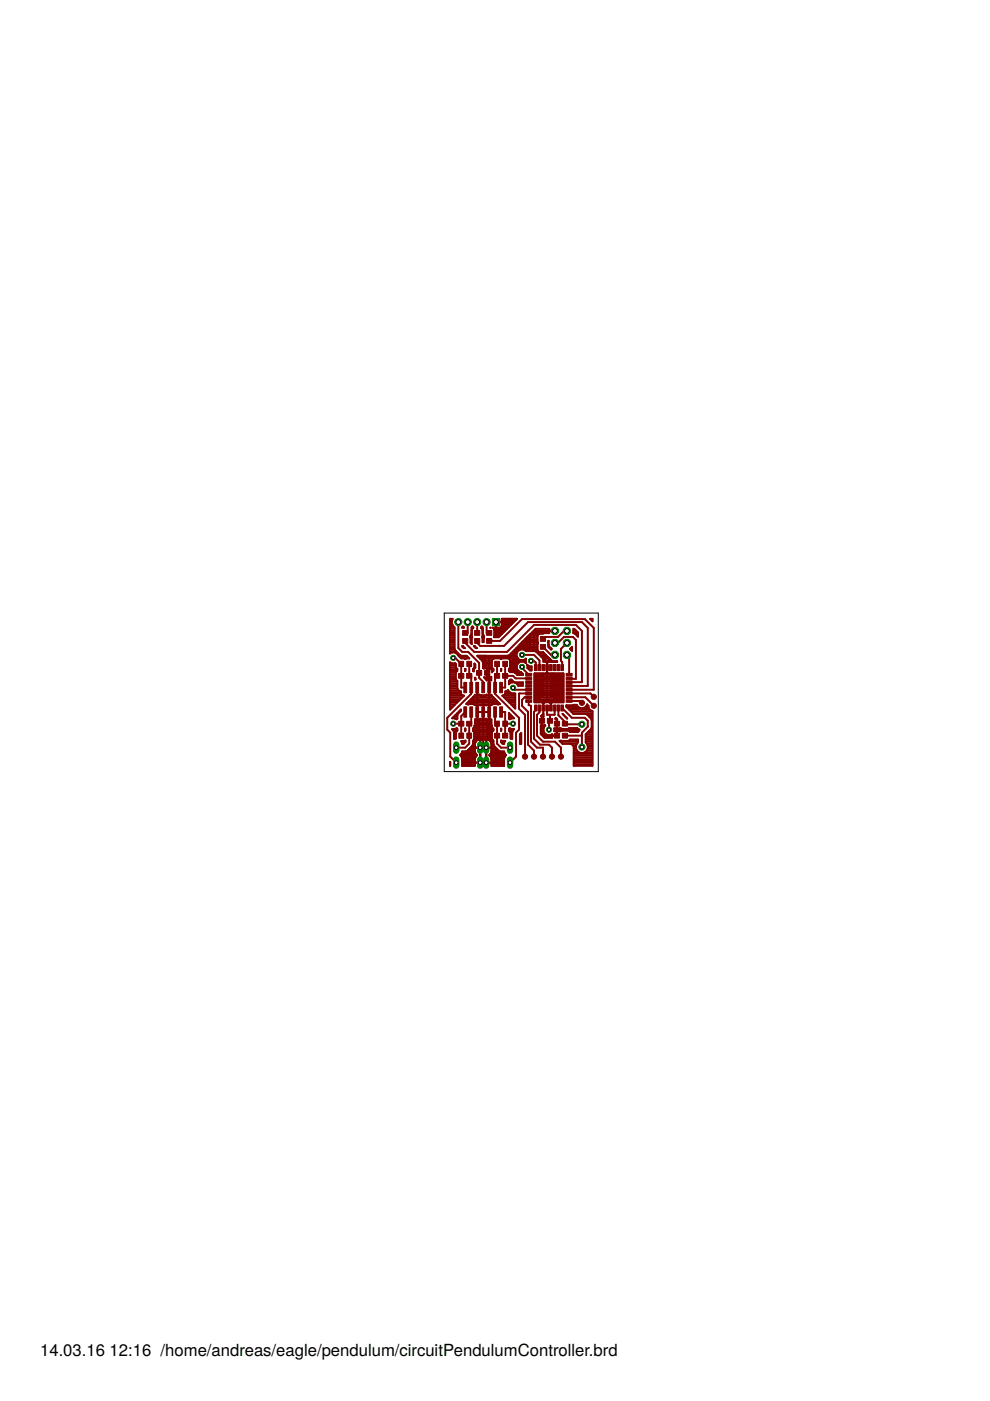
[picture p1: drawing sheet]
<svg xmlns="http://www.w3.org/2000/svg" width="210mm" height="297mm" viewBox="0 0 210 297" stroke-linecap="round" stroke-linejoin="round" font-family="sans-serif">
<defs><g id="words">
<g font-size="3.5">
<text x="8.5" y="287.5">14.03.16</text>
<text x="23.2" y="287.5">12:16 /home/andreas/eagle/pendulum/circuitPendulumController.brd</text>
</g>
</g></defs>
<g fill="#800000" stroke="#800000" stroke-width=".21">
<path d="M113.3 149.5h.6v1.2h-.6z"/>
<path d="M114.1 149.5h.6v1.2h-.6z"/>
<path d="M114.9 149.5h.6v1.2h-.6z"/>
<path d="M115.7 149.5h.6v1.2h-.6z"/>
<path d="M116.5 149.5h.6v1.2h-.6z"/>
<path d="M117.3 149.5h.6v1.2h-.6z"/>
<path d="M118.1 149.5h.6v1.2h-.6z"/>
<path d="M118.9 149.5h.6v1.2h-.6z"/>
<path d="M120 148.4h1.3v.5h-1.3z"/>
<path d="M120 147.6h1.3v.5h-1.3z"/>
<path d="M120 146.7h1.3v.6h-1.3z"/>
<path d="M120 146h1.3v.5h-1.3z"/>
<path d="M120 145.2h1.3v.5h-1.3z"/>
<path d="M120 144.4h1.3v.5h-1.3z"/>
<path d="M120 143.6h1.3v.5h-1.3z"/>
<path d="M120 142.8h1.3v.5h-1.3z"/>
<path d="M118.9 140.9h.6v1.3h-.6z"/>
<path d="M118.1 140.9h.6v1.3h-.6z"/>
<path d="M117.3 140.9h.6v1.3h-.6z"/>
<path d="M116.5 140.9h.6v1.3h-.6z"/>
<path d="M115.7 140.9h.6v1.3h-.6z"/>
<path d="M114.9 140.9h.6v1.3h-.6z"/>
<path d="M114.1 140.9h.6v1.3h-.6z"/>
<path d="M113.3 140.9h.6v1.3h-.6z"/>
<path d="M111.5 142.8h1.2v.5h-1.2z"/>
<path d="M111.5 143.6h1.2v.5h-1.2z"/>
<path d="M111.5 144.4h1.2v.5h-1.2z"/>
<path d="M111.5 145.2h1.2v.5h-1.2z"/>
<path d="M111.5 146h1.2v.5h-1.2z"/>
<path d="M111.5 146.7h1.2v.6h-1.2z"/>
<path d="M111.5 147.6h1.2v.5h-1.2z"/>
<path d="M111.5 148.4h1.2v.5h-1.2z"/>
<path d="M104.7 144.7h.6v2.2h-.6z"/>
<path d="M104.7 149.9h.6v2.2h-.6z"/>
<path d="M105.9 144.7h.6v2.2h-.6z"/>
<path d="M103.4 144.7h.6v2.2h-.6z"/>
<path d="M102.2 144.7h.5v2.2h-.5z"/>
<path d="M105.9 149.9h.6v2.2h-.6z"/>
<path d="M103.4 149.9h.6v2.2h-.6z"/>
<path d="M102.2 149.9h.5v2.2h-.5z"/>
<path d="M99.6 144.7h.6v2.2h-.6z"/>
<path d="M99.6 149.9h.6v2.2h-.6z"/>
<path d="M100.9 144.7h.6v2.2h-.6z"/>
<path d="M98.3 144.7h.6v2.2h-.6z"/>
<path d="M100.9 149.9h.6v2.2h-.6z"/>
<path d="M98.3 149.9h.6v2.2h-.6z"/>
<path d="M104.8 142.8h1.1v1h-1.1z"/>
<path d="M106.6 142.8h1.1v1h-1.1z"/>
<path d="M116.1 152.3h1.1v1h-1.1z"/>
<path d="M114.4 152.3h1.1v1h-1.1z"/>
<path d="M101 142.2h1.1v1h-1.1z"/>
<path d="M102.7 142.2h1.1v1h-1.1z"/>
<path d="M106.6 140.2h1v1.1h-1z"/>
<path d="M104.9 140.2h1v1.1h-1z"/>
<path d="M114.6 136.7h1.1v1h-1.1z"/>
<path d="M114.6 135h1.1v1h-1.1z"/>
<path d="M98.1 135.4h1.1v1h-1.1z"/>
<path d="M98.1 133.7h1.1v1h-1.1z"/>
<path d="M103.2 135.4h1.1v1h-1.1z"/>
<path d="M103.2 133.7h1.1v1h-1.1z"/>
<path d="M100.6 135.4h1.1v1h-1.1z"/>
<path d="M100.6 133.7h1.1v1h-1.1z"/>
<path d="M97.3 155.4h1v1.1h-1z"/>
<path d="M99 155.4h1v1.1h-1z"/>
<path d="M98.9 152.9h1.1v1h-1.1z"/>
<path d="M97.2 152.9h1.1v1h-1.1z"/>
<path d="M97.3 140.2h1v1.1h-1z"/>
<path d="M99 140.2h1v1.1h-1z"/>
<path d="M98.9 142.8h1.1v1h-1.1z"/>
<path d="M97.2 142.8h1.1v1h-1.1z"/>
<path d="M106.6 152.9h1v1.1h-1z"/>
<path d="M104.9 152.9h1v1.1h-1z"/>
<path d="M104.8 155.5h1.1v1h-1.1z"/>
<path d="M106.6 155.5h1.1v1h-1.1z"/>
<path d="M117.5 152.9h1.1v1h-1.1z"/>
<path d="M119.2 152.9h1.1v1h-1.1z"/>
<path d="M117.5 155.5h1.1v1h-1.1z"/>
<path d="M119.2 155.5h1.1v1h-1.1z"/>
</g>
<g fill="#800000" stroke="#800000" stroke-width=".21">
<circle cx="117" cy="160.4" r=".55"/>
<circle cx="118.9" cy="160.4" r=".55"/>
<circle cx="123.4" cy="149" r=".55"/>
<circle cx="125.9" cy="149.6" r=".55"/>
<circle cx="125.9" cy="147.7" r=".55"/>
<circle cx="115.1" cy="160.4" r=".55"/>
<circle cx="113.2" cy="160.4" r=".55"/>
<circle cx="111.3" cy="160.4" r=".55"/>
</g>
<g fill="none" stroke="#800000" stroke-width=".42">
<path d="M95.4 133.3h1M95.4 138.5h.1M95.4 138.2h1.4M95.4 137.8h1.1M95.4 137.4h1M95.4 137h1M95.4 136.7h1M95.4 136.3h1M95.4 135.9h1M95.4 135.5h1M95.4 135.1h1M95.4 134.8h1"/>
<path d="M95.4 134.4h1M95.4 134h1M95.4 133.7h1M95.4 132.9h.9M95.4 132.5h.6M95.4 132.2h.4M95.4 131.8h.4M95.4 131.4h.5M95.4 138.5a1.14 1.14 0 0 1 1.7 .5l.7 .6 .8 .1M95.8 132.1l.2-.9h-.6v7.3M95.8 132.1l.6 .9 .1 4.9 1 1 1.4 .1 .6 .6-.9 .1M96.1 139.5h.4l1.3 1.3v5h.8"/>
<path d="M96.8 138.5h.4M97.1 138.9h.4M97.2 131.9v5.5l.8 .8h1.3l2.3 2.3v3.2l.8 .9v1.2M97.5 139.3h1.7M98 137l.6 .4h-.3zM98.1 132.9h.2M98.2 132.8l.2 .3h-.4zM98.5 139.6h.3M98.6 139.7h.1M98.6 135.9v.4l1.9 1.9h7l5.7-5.7h8.9l1.3 1.3v10.8h-2.7M99.2 131.9v2.3h-.6M99.7 135l.3-.6v-1.4l.2-.2 .2 .4-.4 .4 .1 1.4"/>
<path d="M99.7 135.1l.1 1.2 .2 .3M99.7 135v.1M99.7 135.1h.4M99.8 136.3h.2M99.8 135.9h.2M99.8 135.5h.2M99.8 134.8h.2M100 134.4h.1M100 133.3h.2M100 134h.1M100 133.7h.1M100 136.5v.1"/>
<path d="M100.1 132.9h.2M100.1 135h.1M100.1 135.1l-.1 1.4M100.5 137h.2l.4 .4h-.2zM101.2 131.9v2.3M101.2 135.9v.4l.6 .6h5.1l5.1-5h11.4l1.2 1.2v12.3h-3.9M101.5 139.3h8.1M101.8 139.6h2.9M102.1 132.9h.2M102.2 133.3h.2M102.2 135.1l.1 1h.3v-1M102.2 135v.1"/>
<path d="M102.2 135l.1-1.4-.3-.4 .2-.4 .2 .2v1.4l.2 .6M102.3 135.1h.3M102.3 135.9h.3M102.3 135.5h.3M102.3 134.8h.3M102.3 134.4h.1M102.3 134h.1M102.3 133.7h.1M102.6 135l.1 .1M102.6 135v.1M103 139l-.1 .3v2.3h-.5M103.2 131.9v2.3h.5"/>
<path d="M103.7 135.9h2.3l4.7-4.6h13.3l1.9 1.8v13.1h-5.2M104 133.1h.1M104.7 133.3h2.8M104.8 135v.1M104.9 134.8h1.1M104.9 134.4h1.5M104.9 134h1.8M104.9 133.7h2.2M105.1 132.9h.1M105.1 132.5h.1M105.1 132.2h.1M105.2 131.8h1.2v-.6h3.2l-3.9 3.9h-.9l.1-1.5-.5-.5h.7v-1.2h1.3v.8l-.2 .3-1 .1z"/>
<path d="M106.1 139.6h.3M106.3 132.9h1.6M106.4 132.5h1.8M106.4 132.2h2.2M106.4 131.8h2.6M106.4 131.4h3M106.5 131.2l-.1 1.8-.4 .2h-1.3M107.8 139.6h2M108 138.9h1.5M108.4 138.5h1.2M108.7 138.2h1M108.8 140h.1"/>
<path d="M109.1 137.8h1.2M109.5 137.4h4.5M109.7 139.5a1.16 1.16 0 0 1 .2-1.6 1.16 1.16 0 0 1 1.6 .1h1.9l.3 .2 1.4 1.4 .1 .7 .6 .1M109.7 139.5l-.1-.3-1 1-.4 .1M109.7 139.5l.7 .5M109.9 137h4.1M110.2 136.7h3.8M110.6 136.3h3.4M110.7 138.9h2.5l1.2 1.1v1.5M111 135.9h3M111.1 137.8h2.9M111.4 135.5h2.6"/>
<path d="M111.5 139.7l-.6 .3M111.5 139.7h.1M111.5 139.7v.9l-.2-.2M111.7 135.1h2.3M112.1 134.8h1.9M112.4 134.5v2.3h-2.3M112.5 134.4h1.8M112.9 134h3.5M113.2 137.6h-3.2l-1.9 1.9h-4.4v2.7l-.4 .5 .4 .4v9.4M113.2 137.6l2.8 2.8v8M113.2 133.7h3.2M113.6 138.2h.6"/>
<path d="M114 136.2v.2zM114 138.5h1.3M114.1 136.3l-.1-1.4 .2-.4 2.2-.3v-.4l1.2-.1h-1.2v-.4h-2.8l-5.6 5.6-.3 .1h-6.5l1.1 1.1 .1 1.5 .8 .1v.9l.1-.9h.7l.2 .2M114.1 136.3v1.7l.3 .3h.7M114.1 136.3h.1M114.4 138.9h1.3M114.8 139.3h1.3M115.1 138.3l1.6 1.6 .1 .4M115.1 138.3l2 1.9 1 .1-1.9 .1M115.1 139.6h1.4M115.1 137.2l1.7 1.7h.9M116.2 136.3l.1 .2"/>
<path d="M116.2 136.3h.1M116.3 137h.1M116.3 136.7h.1M116.3 135.9h.1M116.3 136.1l-.1 .2M116.3 135.9v1.3l.5 .5 .2-.1-.7-.7M116.5 137.4h.3M117.7 133.8h-3.8l-.7 .6v3.2M117.7 136.3h.6l1.3-1.3h1.9l.6 .7v8.2l-1.4-.1M120.2 133.8h-.6l-1.3 1.2h-2.8l-.4 .5M120.2 138.9h.5v4.1M120.2 136.3l-1.3 1.3v2.5l.3 .3v1.1"/>
<path d="M120.9 137.6l.4-.4v.8zM121.1 137.8h.2M121.1 137.4h.2M121.6 133.3h.2l.8 .8v.9l-.7-.6-.3-.2zM121.6 134h.9M121.6 133.7h.5M122 134.4h.6M122.3 134.8h.3M125.1 131.2h.5v.5zM125.3 131.4h.3M95.4 142.6h1.2M95.4 143h1.2"/>
<path d="M95.4 150.1h.3M95.4 149.8h.7M95.4 149.4h1.1M95.4 149h1.5M95.4 148.6h1.8M95.4 148.3h2.2M95.4 147.9h2.6M95.4 147.1h2.4M95.4 146.7h2.3M95.4 146.4h1.8M95.4 146h1.6M95.4 145.6h1.6"/>
<path d="M95.4 145.3h1.6M95.4 144.9h1.6M95.4 144.5h1.6M95.4 144.1h1.3M95.4 143.8h1.2M95.4 143.4h1.2M95.4 142.3h1.5M95.4 141.9h1.6M95.4 141.5h1.3M95.4 141.1h1.3M95.4 140.8h1.2M95.9 152.3l1.8-1.9v.3a1.74 1.74 0 0 0-.8 1.7z"/>
<path d="M96.1 153.4h1.7M96.2 152h.8M96.2 155h.7M96.3 156.5h.4M96.3 156.1h.4M96.3 155.7h.4M96.3 155.4h.4M96.3 154.6l.5-.2 .2 .1v.4l-.3 .4v1.3l-.4 .1v-1.5l-.4-.6h1.1M96.5 152.4h.5M96.5 151.6h.5M96.7 144.1l-.1-1.4 .4-.5v-.4l-.3-.4v-.6l-.2-.2-.6 .1-.5-.3v10.1l3-3h-3M96.7 144.1l.3 .3v1.5a.76 .76 0 0 0 .7 .7l.1 .6 .4 .3"/>
<path d="M96.9 151.3h.3M97.3 150.9h.3M97.7 150.5h.1M97.8 157.1l.2 .5M97.8 157.1v.1M97.8 159.9h3.1M97.8 157.2h.9M98 159.5h2.7M98 157.6h.4M98.6 154.6h.1M98.6 141.9h.1M98.6 154.5v.4z"/>
<path d="M98.6 141.8v.5zM98.6 157.1l.1 .2-.4 .4-.3-.1M98.6 151l-.8 .8v4.2M98.6 157v.1M98.6 154.9h.1M98.6 157.1h-.8M98.6 141.8h.1M98.9 149.3h1.5M98.9 149.3l1.5-1.5v1.5M99.1 149h6.6M99.2 159.1h1.5M99.5 140.8v2.5h.4v3.8l-5.1 5.1v2.5l.7 .6v5.1l1.2 1.3"/>
<path d="M99.5 148.6h5.8M99.6 158.7h1.1M99.9 151v2.4h-.4v4.3l-.9 .8h-1.9M99.9 148.3h5.1M99.9 158.4l-.8 .8-1.1 .1-.4 .8 .4 .7v1.6h2.7l.1-1.8M99.9 158.4h.1M99.9 158.3h.8M100.2 158h.5M100.3 147.9h4.3M100.3 157.6h.4M100.3 157.2h.6M100.3 154.6h4.3"/>
<path d="M100.3 141.9h.2M100.3 149.3l.2 .1M100.3 142.3h.1M100.4 155h4.1M100.5 156.9h.8M100.5 149.4l1.3 .2 .3-.2h.7l.3 .2 1.2-.2M100.6 154.2h3.7M100.6 149.4h3.7M100.6 141.5h.2M100.6 140.7l.2 .2v.7l-.3 .2-.1 .5-.1-.1v-.4l.3-.4zM100.6 156.5h3.6M100.6 156.1h3.6"/>
<path d="M100.6 155.7h3.6M100.6 155.4h3.6M100.6 141.1h.2M100.6 140.8h.1M100.6 147.5h3.7M100.6 153.9h3.7M100.7 158.5h3.5M100.7 157.6a1.18 1.18 0 0 1 1.8-.7 1.11 1.11 0 0 1 1.7 .7M100.7 157.6v1.8l.5 .7-.4 .5M100.7 143.7l.2 .4h-.2zM100.7 152.7h3.5M100.7 153.5h3.5"/>
<path d="M100.7 153.1h3.5M100.7 143.8h.1M100.7 152.7h.9M101.2 145.8v6.7M101.2 148.4h2.5M101.2 145.8h.1M101.2 151h2.5M101.2 152.4h.1M101.2 152h.1M101.2 151.6h.1M101.2 151.3h.1M101.2 150.9h.1"/>
<path d="M101.2 150.5h.1M101.2 150.1h.1M101.2 149.8h.1M101.2 147.1h.1M101.2 146.7h.1M101.2 146.4h.1M101.2 146h.1M101.6 152.7h.1M101.6 152.7v3.9a1.25 1.25 0 0 0-1.1 1v1.8l.4 .7-.4 .7v1.6M101.6 147.3h-.9l-.1 .3-1.7 1.7M101.7 147.3l.3 .3h.9l.3-.3h1l.3 .5M101.7 147.3h-.1"/>
<path d="M101.8 156.7v5M101.8 159.9h.1M101.8 159.5h.1M101.8 159.1h.1M101.8 158.7h.1M101.8 158.3h.1M101.8 158h.1M101.8 157.6h.1M101.8 157.2h.1M101.8 156.9h.1M102.2 140h2.1M102.3 156.9h.3"/>
<path d="M102.4 141.5h1.9M102.4 141.1h1.9M102.4 140.8h1.9M102.4 140.4h1.9M102.4 148.4v10.1M102.4 152.4h.1M102.4 152h.1M102.4 151.6h.1M102.4 151.3h.1M102.4 150.9h.1M102.4 150.5h.1M102.4 150.1h.1"/>
<path d="M102.4 149.8h.1M102.9 143.8h1.3M103.1 156.7v5M103.1 159.9h.1M103.1 159.5h.1M103.1 159.1h.1M103.1 158.7h.1M103.1 158.3h.1M103.1 158h.1M103.1 157.6h.1M103.1 157.2h.1M103.1 156.9h.1"/>
<path d="M103.1 144.1h1.1M103.2 142.7l.1 .9 .9-.1v.8h-1l-.6-.7h.6zM103.2 143h.1M103.2 143.4h.1M103.2 142.3h.1M103.2 141.9h.1M103.6 156.9h.8M103.7 145.8h.1M103.7 152.4h.1M103.7 152h.1M103.7 151.6h.1M103.7 151.3h.1"/>
<path d="M103.7 150.9h.1M103.7 150.5h.1M103.7 150.1h.1M103.7 149.8h.1M103.7 147.1h.1M103.7 146.7h.1M103.7 146.4h.1M103.7 146h.1M103.7 145.6h.1M103.7 145.3h.1M103.7 144.9h.1M103.7 144.5h.1"/>
<path d="M104 159.9h3.1M104 157.2h.6M104.1 159.5h2.8M104.2 152.7h-.9v3.9a1.25 1.25 0 0 1 1 1v1.8l-.4 .7 .4 .7v1.6M104.2 157.6h.4M104.2 159.1h1.5M104.2 158.7h1.1M104.2 158.3h.7M104.2 158h.4M104.2 141.9l.1 .6 .3-.3M104.2 141.9h.4M104.2 155.4l.4-.5v-.4l-.2-.2-.2-.7v-1.1h-.8l-.3-.1-.3 .1h-.7l-.3-.1-.3 .1h-.8l-.1 1.6-.3 .4v.4l.3 .4v1.4l-.3 .4v.7l-.4 .6"/>
<path d="M104.2 155.4v1.2l.4 .4 .1 1.1 1.1 1.1 1.1 .1 .4 .8-.4 .7v1.6h-2.7v-1.6l-.5-.7 .5-.7v-1.8M104.3 142.3h.2M104.5 147.8l1.5 1.5h-1.5zM104.5 141.8v.5M104.5 141.8l-.2-.4v-1.3l.2-.4 3.2-.1 .5 .5v1.3l-.3 .4 .1 .5M104.5 141.8l.1 .4M104.6 149.3l-.3 .1M104.6 142.2l-.1 .1M105 151v2.4h.4v4.3l.8 .8h1.9M105.4 140.8v2.5h-.4v3.8l5 5.1v2.5l-.6 .6v5.1l-1.3 1.3M106.2 157l.9 .1-.2 .6h-.3l-.4-.4zM106.2 154.5l.1 .4z"/>
<path d="M106.2 157.2h.8M106.2 154.6h.1M106.2 141.9h.1M106.2 141.8v.5zM106.2 151h.9v5M106.2 141.8h.1M106.5 157.6h.4M106.7 147.5l.4-.3v-.6l.6-.3a1.42 1.42 0 0 0 1.5 .7v3.2l-2.7-2.7h2.7M106.9 147.9h2.3M107.1 140.8v5h-.9M107.1 147.1h2.1M107.1 143.3h1.7l.5 .5h2.8"/>
<path d="M107.1 153.4h1.7M107.1 146.7h1M107.3 148.3h1.9M107.6 146.4h.2M107.7 148.6h1.5M107.9 154.5h.1M107.9 151.2l1.1 1.1-.9 .2-.2-.1zM107.9 154.5v.4l.3 .5M107.9 154.6h1.1l-.4 .6v1.5l-.4-.1v-1.2M107.9 152.4h.5M107.9 152h.8M107.9 151.6h.5"/>
<path d="M107.9 151.3h.1M107.9 144.9h.2M107.9 144.5h.9M107.9 141.9h1.7M107.9 154.5l.2-.1 .4 .2M107.9 142.3h2M108 142.3l.2 .2 1 .1 .4 .4h1.3l-.4-.4M108 155h.7M108 149h1.2M108.2 144.1h.1M108.2 144.1l-.3 .3v.7a1.13 1.13 0 0 1 1.5-.3M108.2 144.1h.3"/>
<path d="M108.2 141.5h1.3M108.2 140h3.2M108.2 141.1h1.3M108.2 140.8h1.5M108.2 140.4h1.9M108.2 156.5h.4M108.2 156.1h.4M108.2 155.7h.4M108.2 155.4h.4M108.4 149.4h.8M108.4 144.1l.8 .6h1.7v.7h-1l-.5-.6M108.8 149.8h.4"/>
<path d="M108.8 145.8l.4 .4h2.9M109.1 150.1h.1M109.3 142.6h1.3M109.5 144.9h1.4M109.8 145.3h1.1M110.2 157.6h.3M110.2 157.2h.3M110.2 156.9h.3M110.2 156.5h.3M110.2 156.1h.3M110.2 155.7h.3M110.2 155.7l.3-.3v2.3h-.3z"/>
<path d="M110.4 142.6h.1M110.7 141.4v.2l1.4 1.4M111.3 140.4h.1M111.3 140.4a1.18 1.18 0 0 0-1.7 .5 1.18 1.18 0 0 0 .8 1.7M111.7 140.9l.7 .4h.3v.9h-.3l-.6-.6zM111.8 141.5h.9M111.8 141.1h.2M112.1 148.6v.9l.5 .1v7.6l1.3 1.3h1.2v1.9M112.1 147.8h-.9l-.5 .6v1.2l1.3 1.3v7l1.2 1.3v1.2M112.1 141.9h.6M112.1 147l-2.1 .1v3.2l1.3 1.3v8.8M112.6 140.1h.6l.4 .4v1"/>
<path d="M113.3 147.5h6.1M113.3 143h6.1M113.3 148.6h6.1M113.3 148.3h6.1M113.3 147.9h6.1M113.3 147.1h6.1M113.3 146.7h6.1M113.3 146.4h6.1M113.3 146h6.1M113.3 145.6h6.1M113.3 145.3h6.1M113.3 144.9h6.1"/>
<path d="M113.3 144.5h6.1M113.3 144.1h6.1M113.3 143.8h6.1M113.3 143.4h6.1M113.6 150.1v.4l-.4 .4v5.7l1.3 1.3h1.9l.6 .6v1.9M114.4 150.1v.9l-.5 .6v4.4l1.2 1.2h2.6l1.2 1.3v1.9M114.7 155.4h.7M114.7 155h.6M114.7 154.6h.5M114.7 154.2h.6M114.7 153.9h.9M114.8 155.7h1"/>
<path d="M114.9 153.5h.1M114.9 153.1h.1M114.9 152.4h.1M114.9 152h.1M114.9 151.6h.3M115 149h.3M115.1 156.1h2M115.2 151.3h.1M115.2 142.8v4.8a.81 .81 0 0 0-.8 .6v.7M115.2 149.2h.1M115.2 151.2l-.5 .6h.2v.9l.1-.9h.3l-.1-.1M115.2 140h1.7"/>
<path d="M115.6 153.9v-.1h-.6l-.1-.9v.9h-.2v1.8l.8 .8h1.6v-.4h.9v-1h-.5v-.6h.5v-.9l.1 .9 2.4 .2 .3-.2h1.6l.5 .3-.3 .5h-1.7M115.6 153.9a1.15 1.15 0 0 0-.2 1.5M115.8 140.4h.4M116 150.1v1.5h1.6v-1.5M116 142.5h.1M116 140.6h.1M116.1 142.6l.3 .2h3v6.1h-2.2l-.3 .1-.5-.1h-.8l-.3 .1-.5-.1h-1.5v-6.1h2.3l.5-.2M116.6 151.6v1.2l-.2 .2v1.7M116.6 149h.3M116.8 150.1v-1.7h-1.6v4.1l-.3 .3v3l.2 .2h3v-2.6M116.8 142.8v4.8a.81 .81 0 0 1 .8 .6v.7M116.8 149.2h.1"/>
<path d="M117 155.7h.1M117.5 155h1.4M117.6 154.6h5M117.8 152.4l.1-.1 .2 .2v.9l-.1-.9h-.2zM117.8 152.4h.2M117.8 152.3h.1M118 152.7h.1M118 155.7h.1M118 155.4h.1M118 154.2h.1M118 153.9h.1M118 153.1h.1"/>
<path d="M118.4 150.1v1.5l1.4 1.4 .1 .6h3.5M118.8 157.2h3.8M118.9 155h-.8v.9h-1v-.2a1.2 1.2 0 0 1-1.7-.3M118.9 154.5v.4M119.1 154.9l-.2 .1M119.1 154.9h1.4l.3 .2M119.1 154.9h-.2M119.2 157.6h3.2M119.2 150.1l2 2.1h2.8l.6 .6v1.3l-1.2 1.2v3.1M119.3 151.4l.9 .9zM119.5 151.6h.1M119.8 156h3.6"/>
<path d="M119.9 152h.1M120.1 149.8h2.4M120.2 152.3h.1M120.3 150.1h2.7M120.7 148.6h2.3l.4 .4M120.7 147.8h3.4l1.8 1.8M120.7 147h4.5l.7 .7M120.7 155h1.9M120.7 150.5h4.4M120.8 156.9h1.8M120.8 155.1l.1 .1M121.1 150.9h4.5"/>
<path d="M121.4 158h.8M121.5 151.3h4.1M121.6 159.9h4M121.6 159.5h1.1M121.6 159.1h.7M121.6 158.7h.5M121.6 158.3h.5M122.3 159.1a1.28 1.28 0 0 0 2.1 0M123.7 150.1h1.2M124.1 159.5h1.5M124.2 157.2h1.4M124.2 156.9h1.4"/>
<path d="M124.2 156.5h1.4M124.2 156.1h1.4M124.2 155.7h1.4M124.3 149.8h.5M124.4 157.6h1.2M124.4 159.1h1.2M124.5 149.4a1.15 1.15 0 0 1-1.1 .8 1.15 1.15 0 0 1-1.1-.8l-2.2 .1v.4l1.5 1.5h2.6l.3 .1 1 1.2v1.5M124.5 149.4l.3 .2a1.07 1.07 0 0 0 .8 1.2v11.6h-4v-4l-.1-.3-.5-.4h-1.7l-.7-.6h1.9l.4-.3h1.7v.6a1.26 1.26 0 0 0-.3 1.7M124.5 149.4h.1M124.5 155.4h1.1M124.6 158h1M124.6 151.6h1"/>
<path d="M124.6 158.7h1M124.6 158.3h1M124.9 155h.7M125 152h.6M125.2 154.6h.4M125.3 152.4h.3M125.5 152.7h.1M125.5 153.5h.1M125.5 154.2h.1M125.5 153.9h.1M125.5 153.1h.1M125.5 154.2l-1.3 1.5v1.7a1.26 1.26 0 0 1 .2 1.7"/>
<path d="M95.4 161.5l.1 .9zM95.4 162.1h.1M95.4 161.7h.1M97.7 160.2h3.3M97.9 160.6h2.9M98 162.1h2.7M98 161.7h2.7M98 161.4h2.7M98 161h2.7M100.7 161.7h3.5M101.8 161.4h.1M101.8 161h.1"/>
<path d="M101.8 160.6h.1M101.8 160.2h.1M103.1 161.4h.1M103.1 161h.1M103.1 160.6h.1M103.1 160.2h.1M103.8 160.2h3.4M104.1 160.6h2.9M104.2 162.1h2.7M104.2 161.7h2.7M104.2 161.4h2.7M104.2 161h2.7"/>
<path d="M121.6 162.1h4M121.6 161.7h4M121.6 161.4h4M121.6 161h4M121.6 160.6h4M121.6 160.2h4"/>
</g>
<path d="M104.4 131.1h1.5v1.6h-1.5z" fill="#008000" stroke="#008000" stroke-width=".21"/>
<circle cx="105.2" cy="131.9" r=".51" fill="#fff" stroke="#000" stroke-width=".21"/>
<circle cx="103.2" cy="131.9" r=".76" fill="#008000" stroke="#008000" stroke-width=".21"/>
<circle cx="103.2" cy="131.9" r=".51" fill="#fff" stroke="#000" stroke-width=".21"/>
<circle cx="101.2" cy="131.9" r=".76" fill="#008000" stroke="#008000" stroke-width=".21"/>
<circle cx="101.2" cy="131.9" r=".51" fill="#fff" stroke="#000" stroke-width=".21"/>
<circle cx="99.2" cy="131.9" r=".76" fill="#008000" stroke="#008000" stroke-width=".21"/>
<circle cx="99.2" cy="131.9" r=".51" fill="#fff" stroke="#000" stroke-width=".21"/>
<circle cx="97.2" cy="131.9" r=".76" fill="#008000" stroke="#008000" stroke-width=".21"/>
<circle cx="97.2" cy="131.9" r=".51" fill="#fff" stroke="#000" stroke-width=".21"/>
<circle cx="120.2" cy="138.9" r=".83" fill="#008000" stroke="#008000" stroke-width=".21"/>
<circle cx="120.2" cy="138.9" r=".51" fill="#fff" stroke="#000" stroke-width=".21"/>
<circle cx="117.7" cy="138.9" r=".83" fill="#008000" stroke="#008000" stroke-width=".21"/>
<circle cx="117.7" cy="138.9" r=".51" fill="#fff" stroke="#000" stroke-width=".21"/>
<circle cx="120.2" cy="136.3" r=".83" fill="#008000" stroke="#008000" stroke-width=".21"/>
<circle cx="120.2" cy="136.3" r=".51" fill="#fff" stroke="#000" stroke-width=".21"/>
<circle cx="117.7" cy="136.3" r=".83" fill="#008000" stroke="#008000" stroke-width=".21"/>
<circle cx="117.7" cy="136.3" r=".51" fill="#fff" stroke="#000" stroke-width=".21"/>
<circle cx="120.2" cy="133.8" r=".83" fill="#008000" stroke="#008000" stroke-width=".21"/>
<circle cx="120.2" cy="133.8" r=".51" fill="#fff" stroke="#000" stroke-width=".21"/>
<circle cx="117.7" cy="133.8" r=".83" fill="#008000" stroke="#008000" stroke-width=".21"/>
<circle cx="117.7" cy="133.8" r=".51" fill="#fff" stroke="#000" stroke-width=".21"/>
<path d="M108.1 161v1.3" fill="none" stroke="#008000" stroke-width="1.3"/>
<circle cx="108.1" cy="161.7" r=".4" fill="#fff" stroke="#000" stroke-width=".21"/>
<path d="M103.1 161v1.3" fill="none" stroke="#008000" stroke-width="1.3"/>
<circle cx="103.1" cy="161.7" r=".4" fill="#fff" stroke="#000" stroke-width=".21"/>
<path d="M96.7 157.9v1.3" fill="none" stroke="#008000" stroke-width="1.3"/>
<circle cx="96.7" cy="158.5" r=".4" fill="#fff" stroke="#000" stroke-width=".21"/>
<path d="M101.8 157.9v1.3" fill="none" stroke="#008000" stroke-width="1.3"/>
<circle cx="101.8" cy="158.5" r=".4" fill="#fff" stroke="#000" stroke-width=".21"/>
<path d="M96.7 161v1.3" fill="none" stroke="#008000" stroke-width="1.3"/>
<circle cx="96.7" cy="161.7" r=".4" fill="#fff" stroke="#000" stroke-width=".21"/>
<path d="M101.8 161v1.3" fill="none" stroke="#008000" stroke-width="1.3"/>
<circle cx="101.8" cy="161.7" r=".4" fill="#fff" stroke="#000" stroke-width=".21"/>
<path d="M108.1 157.9v1.3" fill="none" stroke="#008000" stroke-width="1.3"/>
<circle cx="108.1" cy="158.5" r=".4" fill="#fff" stroke="#000" stroke-width=".21"/>
<path d="M103.1 157.9v1.3" fill="none" stroke="#008000" stroke-width="1.3"/>
<circle cx="103.1" cy="158.5" r=".4" fill="#fff" stroke="#000" stroke-width=".21"/>
<circle cx="123.4" cy="158.4" r=".66" fill="#008000" stroke="#008000" stroke-width=".21"/>
<circle cx="123.4" cy="158.4" r=".4" fill="#fff" stroke="#000" stroke-width=".21"/>
<circle cx="123.4" cy="153.6" r=".66" fill="#008000" stroke="#008000" stroke-width=".21"/>
<circle cx="123.4" cy="153.6" r=".4" fill="#fff" stroke="#000" stroke-width=".21"/>
<circle cx="116.4" cy="154.7" r=".55" fill="#008000" stroke="#008000" stroke-width=".21"/>
<circle cx="116.4" cy="154.7" r=".36" fill="#fff" stroke="#000" stroke-width=".21"/>
<circle cx="108.8" cy="145.8" r=".55" fill="#008000" stroke="#008000" stroke-width=".21"/>
<circle cx="108.8" cy="145.8" r=".36" fill="#fff" stroke="#000" stroke-width=".21"/>
<circle cx="96.1" cy="153.4" r=".55" fill="#008000" stroke="#008000" stroke-width=".21"/>
<circle cx="96.1" cy="153.4" r=".36" fill="#fff" stroke="#000" stroke-width=".21"/>
<circle cx="110.7" cy="141.4" r=".55" fill="#008000" stroke="#008000" stroke-width=".21"/>
<circle cx="110.7" cy="141.4" r=".36" fill="#fff" stroke="#000" stroke-width=".21"/>
<circle cx="112.6" cy="140.1" r=".55" fill="#008000" stroke="#008000" stroke-width=".21"/>
<circle cx="112.6" cy="140.1" r=".36" fill="#fff" stroke="#000" stroke-width=".21"/>
<circle cx="96.1" cy="139.5" r=".55" fill="#008000" stroke="#008000" stroke-width=".21"/>
<circle cx="96.1" cy="139.5" r=".36" fill="#fff" stroke="#000" stroke-width=".21"/>
<circle cx="108.8" cy="153.4" r=".55" fill="#008000" stroke="#008000" stroke-width=".21"/>
<circle cx="108.8" cy="153.4" r=".36" fill="#fff" stroke="#000" stroke-width=".21"/>
<circle cx="110.7" cy="138.9" r=".55" fill="#008000" stroke="#008000" stroke-width=".21"/>
<circle cx="110.7" cy="138.9" r=".36" fill="#fff" stroke="#000" stroke-width=".21"/>
<path d="M94.2 130h32.7v33.6h-32.7z" fill="none" stroke="#000" stroke-width=".21"/>
<use href="#words"/>
</svg>
